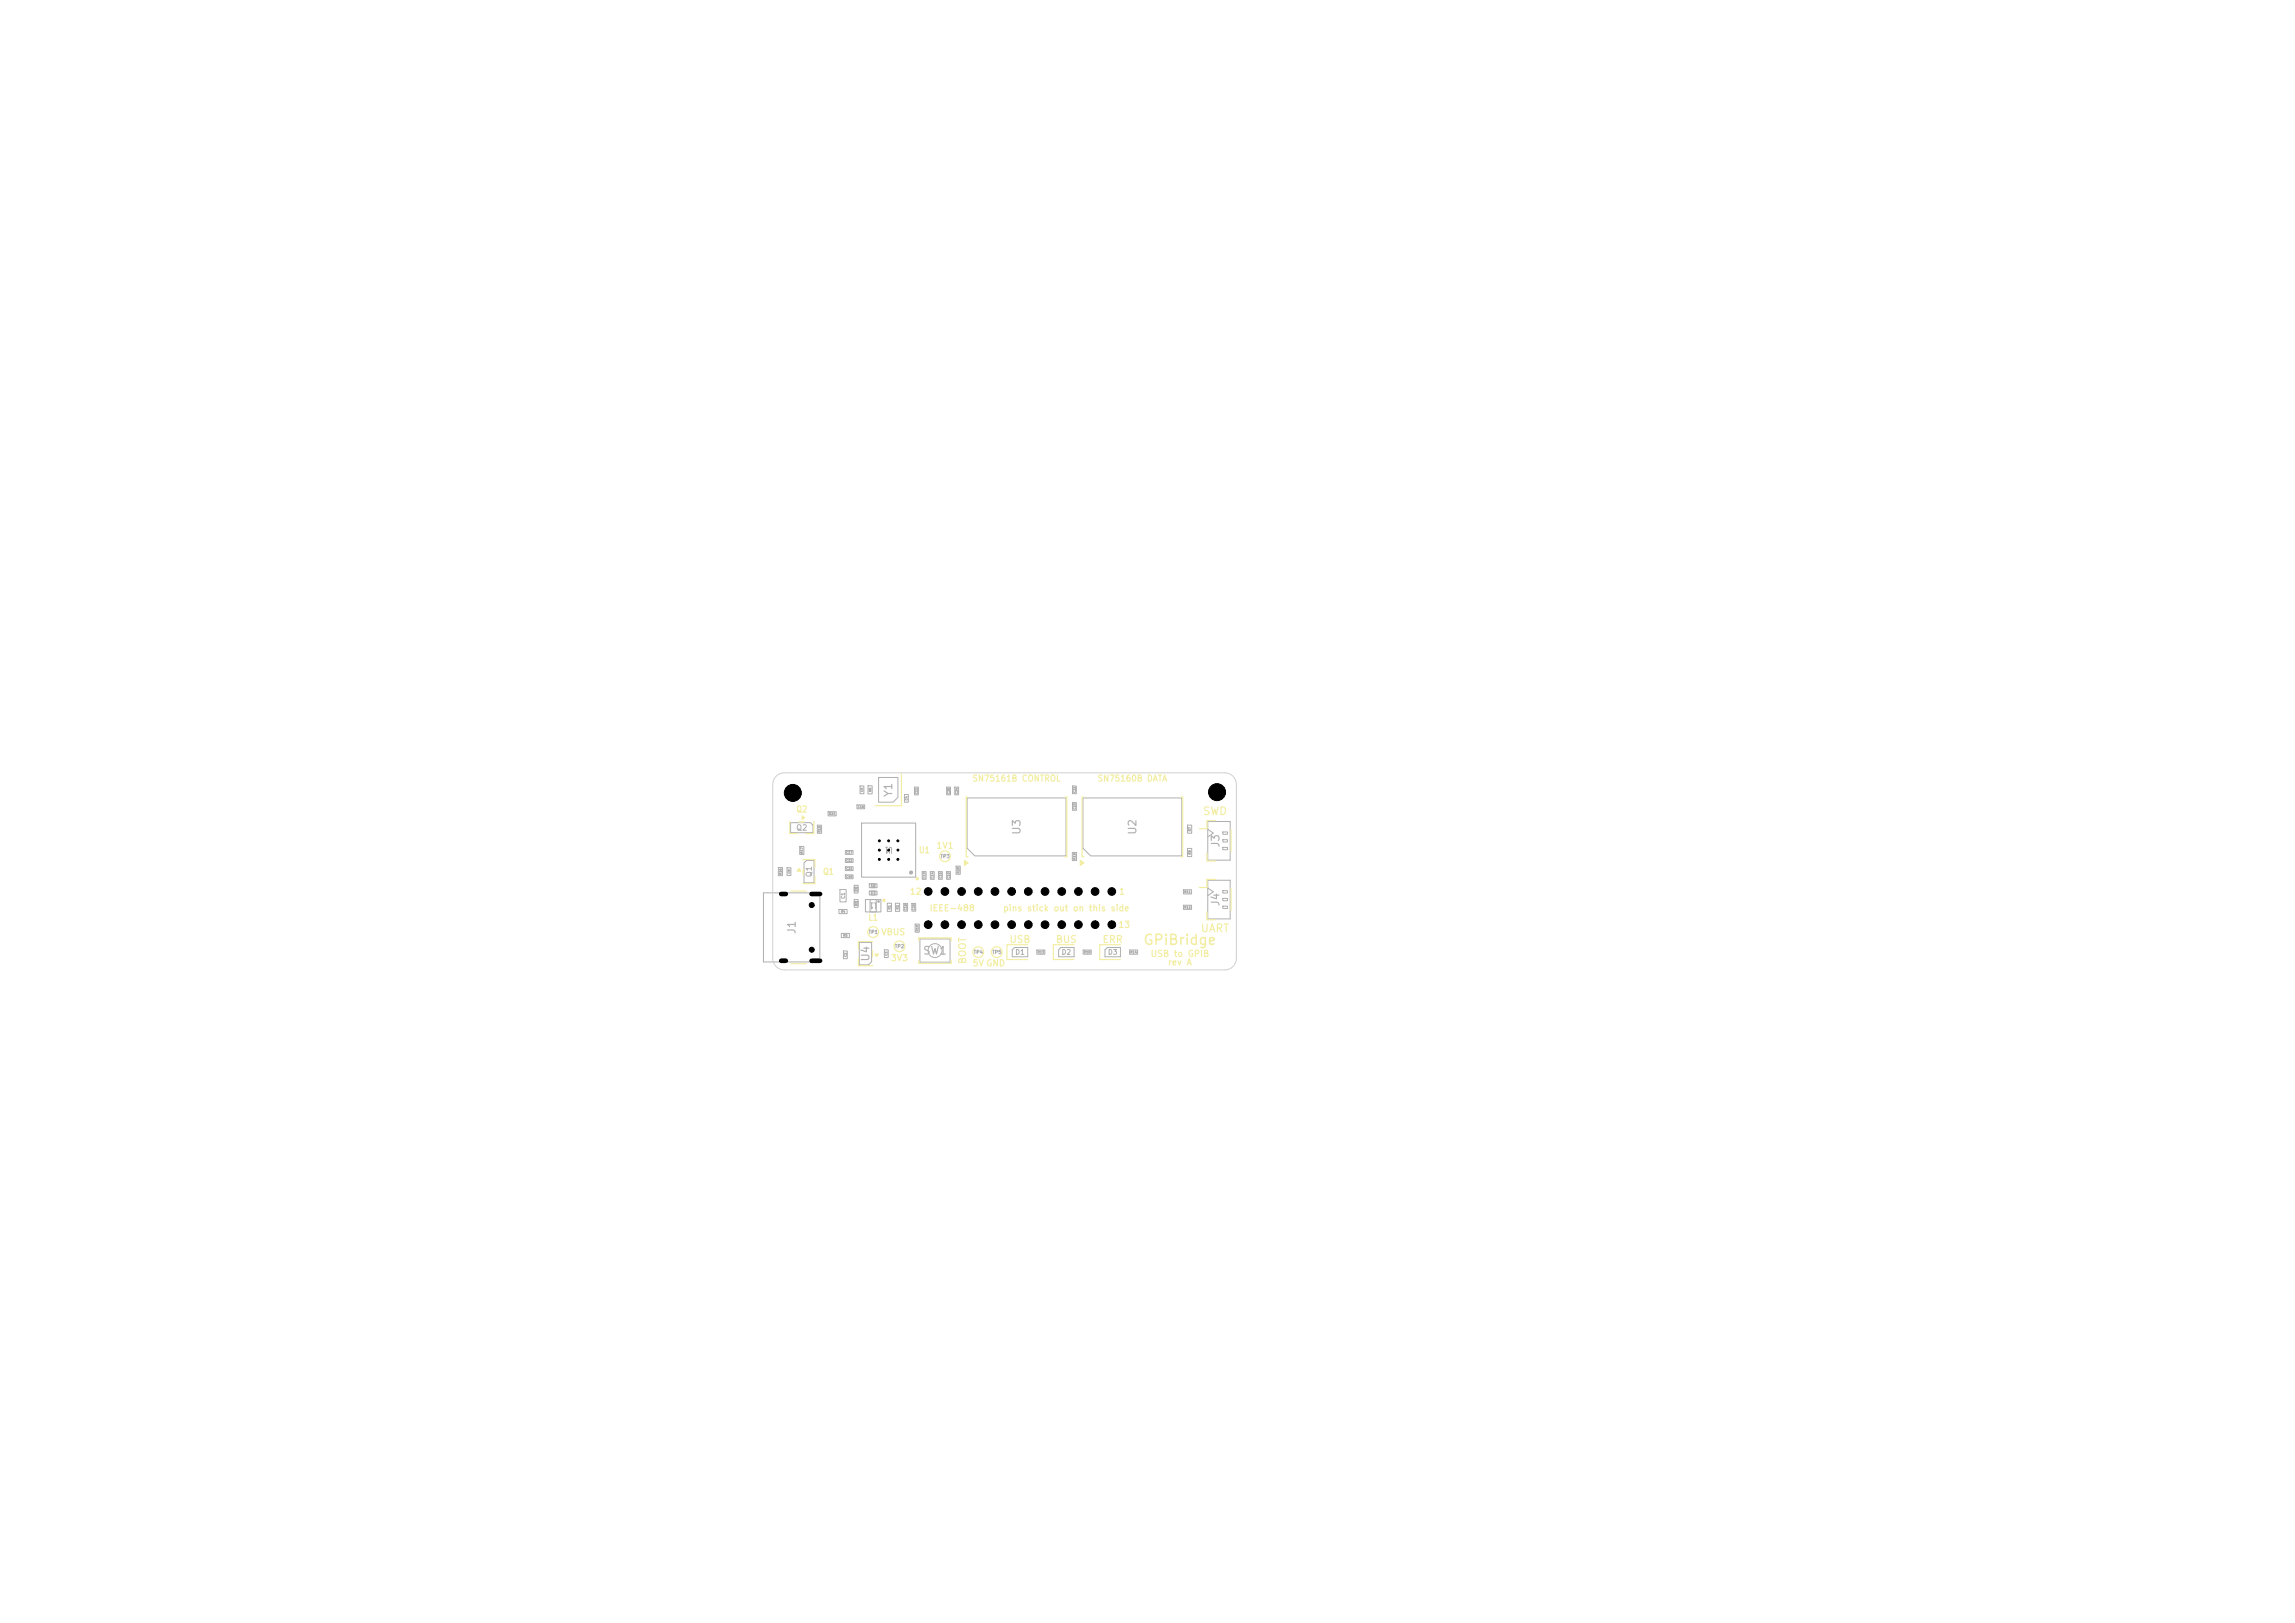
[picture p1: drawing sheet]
<svg xmlns="http://www.w3.org/2000/svg" width="297mm" height="210mm" viewBox="0 0 297 210" stroke-linecap="round" stroke-linejoin="round" font-family="sans-serif">
<defs><g id="words">
<text font-size="1.3" fill="#f2eda1" x="147.9" y="122.6">GPiBridge</text>
<g font-size="1" fill="#afafaf">
<text x="101.5" y="103.3">H1</text>
<text x="115.7" y="103.2" transform="rotate(-90 115.7 103.2)">Y1</text>
<text x="156.4" y="103.2">H2</text>
<text x="132.3" y="108.1" transform="rotate(-90 132.3 108.1)">U3</text>
<text x="147.3" y="108.1" transform="rotate(-90 147.3 108.1)">U2</text>
<text x="158.1" y="109.8" transform="rotate(-90 158.1 109.8)">J3</text>
<text x="158.1" y="117.4" transform="rotate(-90 158.1 117.4)">J4</text>
<text x="103.2" y="121" transform="rotate(-90 103.2 121)">J1</text>
<text x="112.8" y="124.5" transform="rotate(-90 112.8 124.5)">U4</text>
<text x="119.4" y="123.8">SW1</text>
</g>
<g font-size="1" fill="#f2eda1">
<text x="155.6" y="105.7">SWD</text>
<text x="155.3" y="120.9">UART</text>
</g>
<g font-size=".9" fill="#f2eda1">
<text x="125.2" y="124.8" transform="rotate(-90 125.2 124.8)">BOOT</text>
<text x="130.6" y="122.2">USB</text>
<text x="136.6" y="122.2">BUS</text>
<text x="142.6" y="122.2">ERR</text>
</g>
<g font-size=".8" fill="#f2eda1">
<text x="125.8" y="101.3">SN75161B CONTROL</text>
<text x="142" y="101.3">SN75160B DATA</text>
<text x="103" y="105.3">Q2</text>
<text x="106.4" y="113.4">Q1</text>
<text x="118.9" y="110.6">U1</text>
<text x="121.1" y="110">1V1</text>
<text x="112.3" y="119.3">L1</text>
<text x="117.7" y="116">12</text>
<text x="120.2" y="118.1">IEEE-488</text>
<text x="129.7" y="118.1">pins stick out on this side</text>
<text x="144.7" y="116">1</text>
<text x="114" y="121.2">VBUS</text>
<text x="115.2" y="124.6">3V3</text>
<text x="125.8" y="125.2">5V GND</text>
<text x="144.7" y="120.2">13</text>
<text x="148.8" y="124">USB to GPIB</text>
<text x="151.1" y="125.1">rev A</text>
</g>
<g font-size=".8" fill="#afafaf">
<text x="115.5" y="109.4" transform="rotate(-180 115.5 109.4)">U1</text>
<text x="113.5" y="116.6" transform="rotate(-180 113.5 116.6)">L1</text>
</g>
<g font-size=".7" fill="#afafaf">
<text x="103" y="107.6">Q2</text>
<text x="105.2" y="113.6" transform="rotate(-90 105.2 113.6)">Q1</text>
</g>
<g font-size=".6" fill="#afafaf">
<text x="131.3" y="123.7">D1</text>
<text x="137.3" y="123.7">D2</text>
<text x="143.3" y="123.7">D3</text>
</g>
<g font-size=".4" fill="#afafaf">
<text x="121.6" y="111.1">TP3</text>
<text x="109.4" y="116.4" transform="rotate(-90 109.4 116.4)">C1</text>
<text x="112.3" y="120.9">TP1</text>
<text x="115.7" y="122.8">TP2</text>
<text x="125.9" y="123.5">TP4</text>
<text x="128.3" y="123.5">TP5</text>
</g>
<g font-size=".3" fill="#afafaf">
<text x="106.3" y="107.7" transform="rotate(-90 106.3 107.7)">R15</text>
<text x="107.2" y="105.5">R21</text>
<text x="111" y="104.6">C16</text>
<text x="111.8" y="102.5" transform="rotate(-90 111.8 102.5)">C5</text>
<text x="112.8" y="102.5" transform="rotate(-90 112.8 102.5)">R6</text>
<text x="117.5" y="103.6" transform="rotate(-90 117.5 103.6)">C4</text>
<text x="118.8" y="102.8" transform="rotate(-90 118.8 102.8)">C11</text>
<text x="123" y="102.8" transform="rotate(-90 123 102.8)">C25</text>
<text x="124" y="102.8" transform="rotate(-90 124 102.8)">C24</text>
<text x="139.3" y="104.8" transform="rotate(-90 139.3 104.8)">C23</text>
<text x="139.3" y="102.6" transform="rotate(-90 139.3 102.6)">C22</text>
<text x="154.2" y="107.6" transform="rotate(-90 154.2 107.6)">R7</text>
<text x="101.2" y="113.2" transform="rotate(-90 101.2 113.2)">R16</text>
<text x="102.3" y="113.1" transform="rotate(-90 102.3 113.1)">C8</text>
<text x="104" y="110.5" transform="rotate(-90 104 110.5)">R17</text>
<text x="109.5" y="112.6">C21</text>
<text x="109.5" y="111.6">C12</text>
<text x="109.5" y="113.7">C18</text>
<text x="109.5" y="110.5">C17</text>
<text x="119.8" y="113.7" transform="rotate(-90 119.8 113.7)">C13</text>
<text x="120.9" y="113.7" transform="rotate(-90 120.9 113.7)">C14</text>
<text x="121.9" y="113.7" transform="rotate(-90 121.9 113.7)">C15</text>
<text x="123" y="113.7" transform="rotate(-90 123 113.7)">C10</text>
<text x="124.2" y="113" transform="rotate(-90 124.2 113)">R20</text>
<text x="139.3" y="111.3" transform="rotate(-90 139.3 111.3)">R19</text>
<text x="154.2" y="110.6" transform="rotate(-90 154.2 110.6)">R8</text>
<text x="108.8" y="118.2">R4</text>
<text x="111" y="117.2" transform="rotate(-90 111 117.2)">R3</text>
<text x="111" y="115.3" transform="rotate(-90 111 115.3)">C9</text>
<text x="112.7" y="114.8">C6</text>
<text x="112.7" y="115.7">C7</text>
<text x="115.3" y="117.7" transform="rotate(-90 115.3 117.7)">R1</text>
<text x="116.4" y="117.7" transform="rotate(-90 116.4 117.7)">R2</text>
<text x="117.4" y="117.8" transform="rotate(-90 117.4 117.8)">C19</text>
<text x="118.5" y="117.8" transform="rotate(-90 118.5 117.8)">C20</text>
<text x="153.2" y="115.6">R11</text>
<text x="153.2" y="117.6">R12</text>
<text x="109.1" y="121.3">R5</text>
<text x="109.6" y="123.9" transform="rotate(-90 109.6 123.9)">C2</text>
<text x="114.9" y="123.7" transform="rotate(-90 114.9 123.7)">C3</text>
<text x="118.9" y="120.5" transform="rotate(-90 118.9 120.5)">R10</text>
<text x="134.3" y="123.4">R13</text>
<text x="140.3" y="123.4">R18</text>
<text x="146.3" y="123.4">R14</text>
</g>
</g></defs>
<g fill="none" stroke="#afafaf" stroke-width=".13">
<path d="M98.8 115.5h7.3v9h-7.3zM100.7 112.3h.6v1h-.6zM101.8 112.3h.6v1h-.6zM102.3 106.4h2.6l.3 .4v1h-2.9zM103.5 109.5h.5v1.1h-.5zM104.4 111.3h1v2.9h-1.3v-2.5zM105.8 106.8h.5v1h-.5zM107.2 105h1v.6h-1zM108.6 117.7h1v.5h-1zM108.7 115.1h.8v1.6h-.8zM109.4 112.1h1v.6h-1zM109.4 111.1h1v.5h-1z"/>
<path d="M109.4 113.2h1v.5h-1zM109.4 110.1h1v.4h-1zM110.5 116.7h.6v.4h-.6zM110.5 116.4h.6v1h-.6zM110.5 114.8h.6v.5h-.6zM110.5 114.5h.6v1h-.6zM110.9 104.1h1v.6h-1zM111.3 101.7h.5v1h-.5zM111.5 106.5h7v7h-7zM112 116.4h2v1.6h-2zM112.3 101.7h.6v1h-.6zM112.5 114.4h1v.5h-1z"/>
<path d="M112.5 115.3h1v.5h-1zM112.6 116.4h.8v1.6h-.8zM112.8 114.4h.4v.5h-.4zM112.8 115.3h.4v.5h-.4zM113.7 100.6h2.5v2.6l-.6 .6h-1.9zM114.8 116.9h.6v1h-.6zM115.9 116.9h.5v1h-.5zM116.9 116.9h.6v1h-.6zM117.1 102.8h.4v1h-.4zM118 116.9h.5v1h-.5zM118.4 101.8h.4v1h-.4zM118.4 119.6h.6v1h-.6z"/>
<path d="M119.4 112.8h.4v1h-.4zM120.4 112.8h.5v1h-.5zM121.5 112.8h.4v1h-.4zM122.5 112.8h.5v1h-.5zM122.5 101.8h.5v1h-.5zM123.6 101.8h.5v1h-.5zM123.7 112.1h.6v1h-.6zM125.2 103.2h12.8v7.6h-11.8l-1-1zM138.8 110.3h.5v1.1h-.5zM138.8 103.8h.5v1h-.5zM138.8 101.7h.5v1h-.5zM140.1 103.2h12.8v7.6h-11.8l-1-1z"/>
<path d="M153.2 115.1h1v.6h-1zM153.2 117.1h1v.6h-1zM153.7 106.8h.5v1h-.5zM153.7 109.8h.5v1h-.5zM156.3 106.3h2.9v5h-2.9zM156.3 113.9h2.9v5h-2.9zM156.3 107.3l.7 .5-.7 .5M156.3 114.9l.7 .5-.7 .5M158.2 107.7h.7v.3h-.7zM158.2 108.7h.7v.3h-.7zM158.2 109.7h.7v.3h-.7zM158.2 115.2h.7v.3h-.7z"/>
<path d="M158.2 116.2h.7v.3h-.7zM158.2 117.2h.7v.3h-.7zM108.9 120.8h1v.5h-1zM109.1 123.1h.6v1h-.6zM111.2 121.9h1.6v2.6l-.4 .3h-1.2zM114.5 122.9h.4v1h-.4zM119 121.5h3.9v3h-3.9zM131.3 122.6h1.7v1.2h-2v-.9zM134.2 122.9h1v.6h-1zM137.3 122.6h1.7v1.2h-2v-.9zM140.2 122.9h1v.6h-1zM143.3 122.6h1.7v1.2h-2v-.9z"/>
<path d="M146.2 122.9h1v.6h-1z"/>
<circle cx="121" cy="123" r=".9"/>
</g>
<g fill="#afafaf" stroke="#afafaf" stroke-width=".13">
<circle cx="113.7" cy="116.7" r=".1"/>
<circle cx="117.9" cy="112.9" r=".2"/>
</g>
<path d="M125.3 103.1h-.3v7.8h.3M137.8 103.1h.3v7.8h-.3M145 122.2h-2.7v2h2.7" fill="none" stroke="#f2eda1" stroke-width=".15"/>
<path d="M124.8 111.3l.5 .4-.5 .3z" fill="none" stroke="#f2eda1" stroke-width=".13"/>
<path d="M124.8 111.3l.5 .4-.5 .3z" fill="#f2eda1"/>
<g fill="#f2eda1" stroke="#f2eda1" stroke-width=".13">
<circle cx="114.4" cy="116.5" r=".16"/>
<circle cx="118.7" cy="113.7" r=".15"/>
</g>
<path d="M102.3 106.3l-.1 1.6h1M103.4 106.3h.8M105.3 106.3v1.6h-1" fill="none" stroke="#f2eda1" stroke-width=".15"/>
<path d="M103.8 105.6l.3 .2-.3 .2z" fill="none" stroke="#f2eda1" stroke-width=".13"/>
<path d="M103.8 105.6l.3 .2-.3 .2z" fill="#f2eda1"/>
<path d="M103.9 111.3l1.6-.1v1M103.9 112.4v.8M105.5 113.3v1h-1.6M156.2 110.4v1h1.1M157.3 106.2h-1.1v1h-1M159.3 107.4v2.8" fill="none" stroke="#f2eda1" stroke-width=".15"/>
<path d="M103.4 112.4l.2 .3h-.4z" fill="none" stroke="#f2eda1" stroke-width=".13"/>
<path d="M103.4 112.4l.2 .3h-.4z" fill="#f2eda1"/>
<g fill="none" stroke="#f2eda1" stroke-width=".15">
<path d="M102.4 115.3h1.9M116.7 100.1v4.2h-3.5M140.3 103.1h-.3v7.8h.3M152.8 103.1h.3v7.8h-.3M156.2 118v1h1.1M157.3 113.8h-1.1v1h-1M159.3 115v2.8M102.4 124.7h1.9M118.9 121.7v-.3h4.2v.3M118.9 124.3v.4h4.2v-.4M133 122.2h-2.7v2h2.7M139 122.2h-2.7v2h2.7"/>
<circle cx="122.3" cy="110.8" r=".7"/>
<circle cx="113" cy="120.6" r=".7"/>
<circle cx="116.4" cy="122.4" r=".7"/>
<circle cx="126.6" cy="123.2" r=".7"/>
<circle cx="129" cy="123.2" r=".7"/>
</g>
<path d="M139.8 111.3l.5 .4-.5 .3z" fill="none" stroke="#f2eda1" stroke-width=".13"/>
<path d="M139.8 111.3l.5 .4-.5 .3z" fill="#f2eda1"/>
<path d="M111.1 124v1l1.8-.1M112.9 121.9l-1.8-.1v1M112.9 123v.8" fill="none" stroke="#f2eda1" stroke-width=".15"/>
<path d="M113.2 123.5h.5l-.2 .3z" fill="none" stroke="#f2eda1" stroke-width=".13"/>
<path d="M113.2 123.5h.5l-.2 .3z" fill="#f2eda1"/>
<path d="M100.4 100.4l.6-.3 .5-.1h57a1.5 1.5 0 0 1 1.5 1.5v22.5a1.5 1.5 0 0 1-1.5 1.5h-57a1.5 1.5 0 0 1-1.5-1.5v-22.5l.1-.5z" fill="none" stroke="#d0d2cd" stroke-width=".13"/>
<g fill="#000" stroke="#000" stroke-width=".13">
<circle cx="102.6" cy="102.6" r="1.1"/>
<circle cx="105.1" cy="117.1" r=".33"/>
<circle cx="113.8" cy="110" r=".12"/>
<circle cx="113.8" cy="111.2" r=".13"/>
<circle cx="113.8" cy="108.8" r=".13"/>
<circle cx="115" cy="110" r=".12"/>
<circle cx="115" cy="111.2" r=".12"/>
<circle cx="115" cy="108.8" r=".12"/>
<circle cx="116.2" cy="110" r=".12"/>
<circle cx="116.2" cy="111.2" r=".12"/>
<circle cx="116.2" cy="108.8" r=".13"/>
<circle cx="120.1" cy="119.6" r=".5"/>
<circle cx="120.1" cy="115.4" r=".5"/>
<circle cx="122.3" cy="119.6" r=".5"/>
<circle cx="122.3" cy="115.4" r=".5"/>
<circle cx="124.4" cy="119.6" r=".5"/>
<circle cx="124.4" cy="115.4" r=".5"/>
<circle cx="126.6" cy="119.6" r=".5"/>
<circle cx="126.6" cy="115.4" r=".5"/>
<circle cx="128.8" cy="119.6" r=".5"/>
<circle cx="128.8" cy="115.4" r=".5"/>
<circle cx="130.9" cy="119.6" r=".5"/>
<circle cx="130.9" cy="115.4" r=".5"/>
<circle cx="133.1" cy="119.6" r=".5"/>
<circle cx="133.1" cy="115.4" r=".5"/>
<circle cx="135.2" cy="119.6" r=".5"/>
<circle cx="135.2" cy="115.4" r=".5"/>
<circle cx="137.4" cy="119.6" r=".5"/>
<circle cx="137.4" cy="115.4" r=".5"/>
<circle cx="139.6" cy="119.6" r=".5"/>
<circle cx="139.6" cy="115.4" r=".5"/>
<circle cx="141.7" cy="119.6" r=".5"/>
<circle cx="141.7" cy="115.4" r=".5"/>
<circle cx="143.9" cy="119.6" r=".5"/>
<circle cx="143.9" cy="115.4" r=".5"/>
<circle cx="157.5" cy="102.5" r="1.1"/>
<circle cx="105" cy="122.9" r=".33"/>
</g>
<path d="M101.1 115.7h.6M105 115.7h1.1M101.1 124.3h.6M105 124.3h1.1" fill="none" stroke="#000" stroke-width=".6"/>
<use href="#words"/>
</svg>
